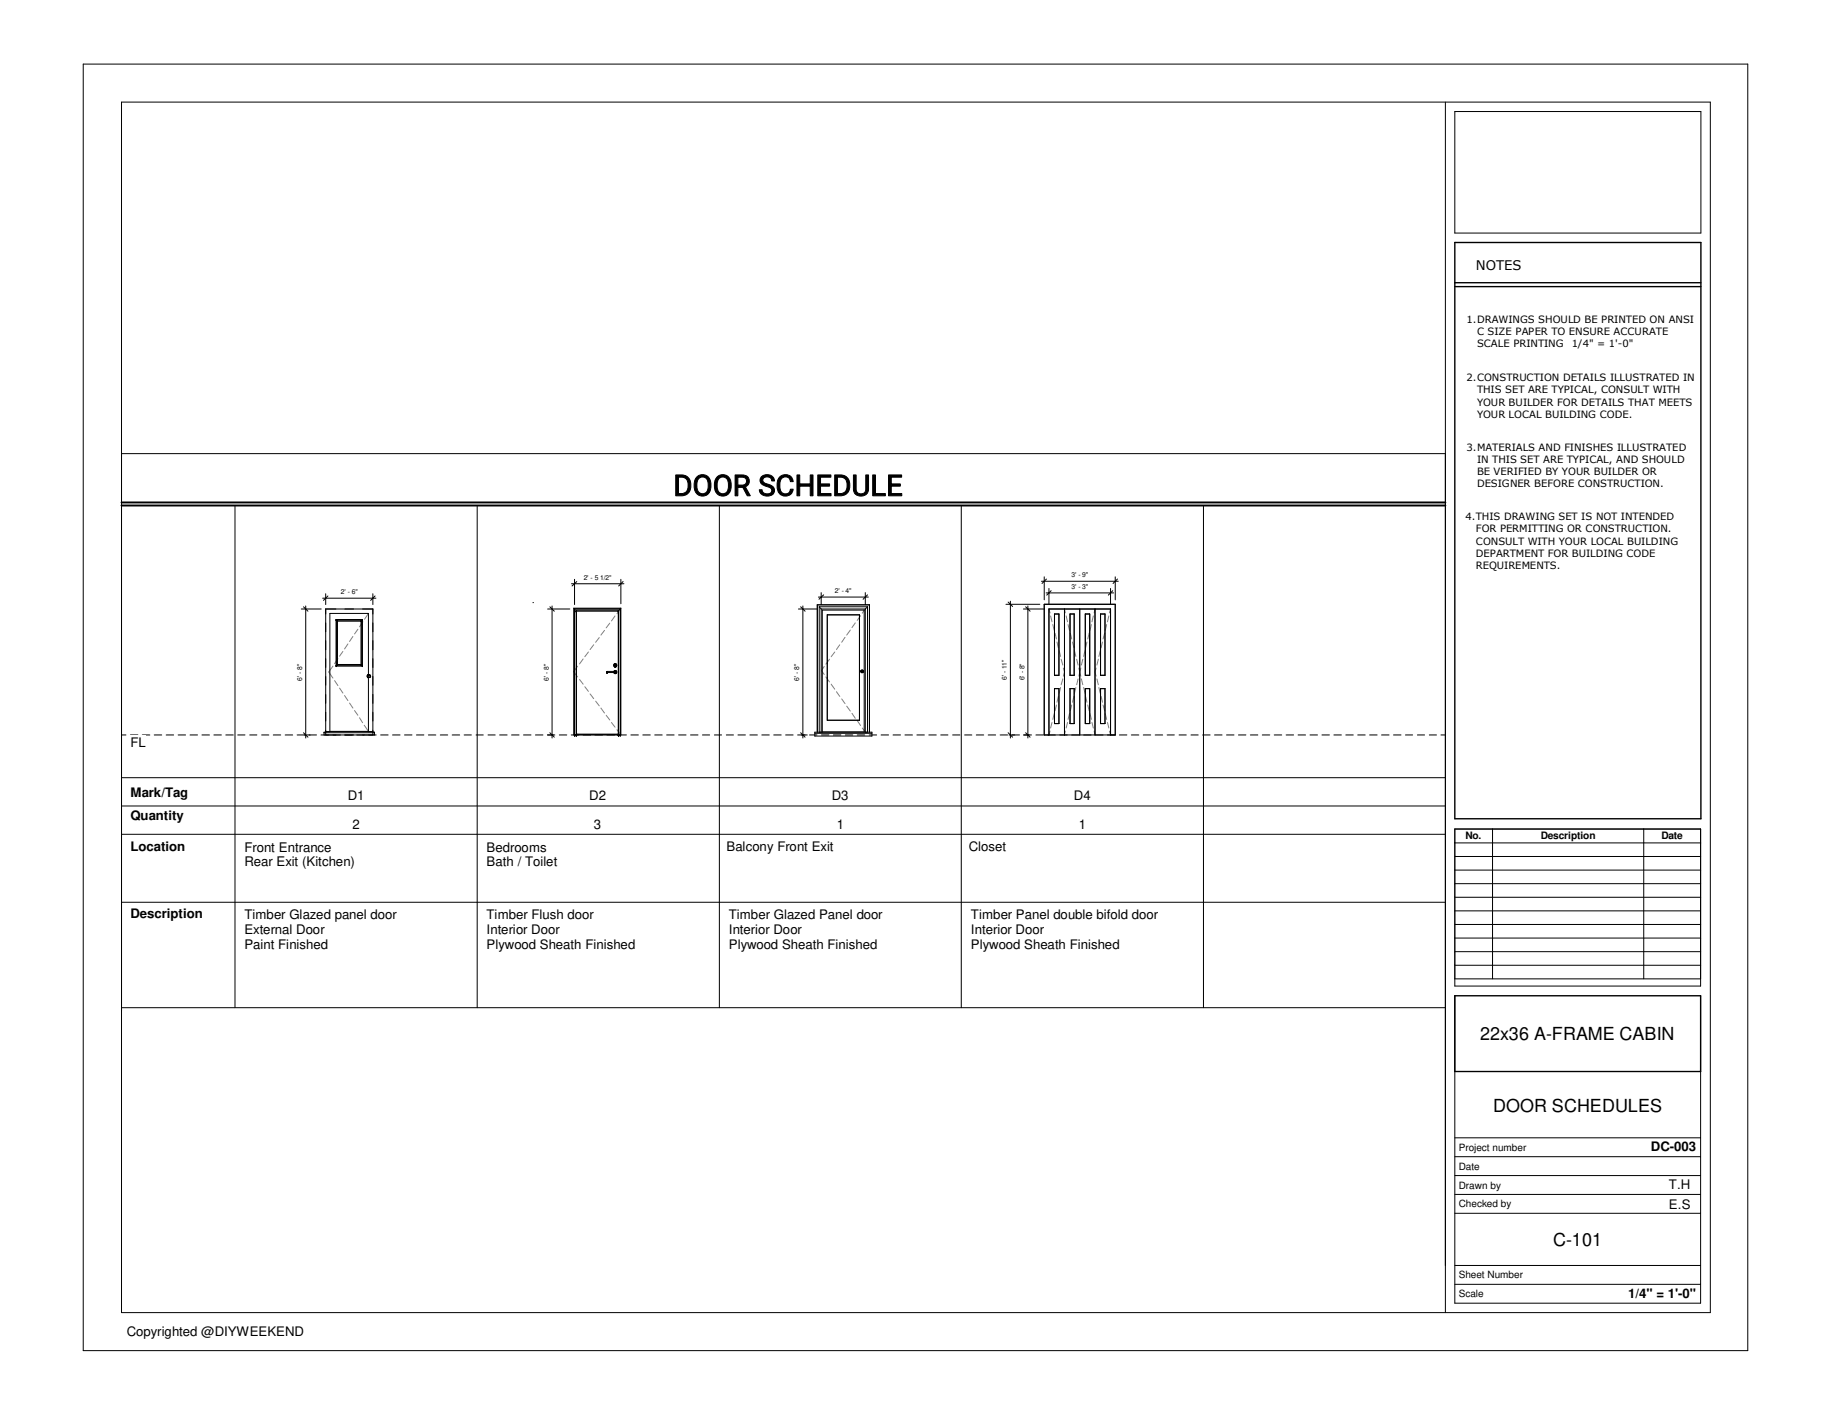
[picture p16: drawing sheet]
<svg xmlns="http://www.w3.org/2000/svg" width="279mm" height="216mm" viewBox="0 0 279 216" stroke-linecap="round" stroke-linejoin="round" font-family="sans-serif">
<defs><g id="words">
<text font-size="4.5" x="102.7" y="75.6">DOOR SCHEDULE</text>
<g font-size="2.7">
<text x="225.8" y="158.7">22x36 A-FRAME CABIN</text>
<text x="227.8" y="169.7">DOOR SCHEDULES</text>
<text x="237" y="190.1">C-101</text>
</g>
<g font-size="2">
<text x="225.2" y="41.2">NOTES</text>
<text x="19.9" y="114">FL</text>
<text x="19.9" y="121.5">Mark/Tag</text>
<text x="19.9" y="125.1">Quantity</text>
<text x="53.1" y="122.1">D1</text>
<text x="89.9" y="122.1">D2</text>
<text x="126.9" y="122.1">D3</text>
<text x="163.9" y="122.1">D4</text>
<text x="19.9" y="129.8">Location</text>
<text x="37.3" y="130">Front Entrance</text>
<text x="53.8" y="126.5">2</text>
<text x="74.3" y="130">Bedrooms</text>
<text x="90.6" y="126.5">3</text>
<text x="110.9" y="129.9">Balcony Front Exit</text>
<text x="127.7" y="126.5">1</text>
<text x="147.8" y="129.9">Closet</text>
<text x="164.6" y="126.5">1</text>
<text x="37.3" y="132.2">Rear Exit (Kitchen)</text>
<text x="74.3" y="132.2">Bath / Toilet</text>
<text x="19.9" y="140">Description</text>
<text x="37.3" y="140.3">Timber Glazed panel door</text>
<text x="37.3" y="142.5">External Door</text>
<text x="74.3" y="140.3">Timber Flush door</text>
<text x="74.3" y="142.5">Interior Door</text>
<text x="111.2" y="140.3">Timber Glazed Panel door</text>
<text x="111.2" y="142.5">Interior Door</text>
<text x="148.2" y="140.3">Timber Panel double bifold door</text>
<text x="148.2" y="142.5">Interior Door</text>
<text x="37.3" y="144.8">Paint Finished</text>
<text x="74.3" y="144.8">Plywood Sheath Finished</text>
<text x="111.2" y="144.8">Plywood Sheath Finished</text>
<text x="148.2" y="144.8">Plywood Sheath Finished</text>
<text x="251.9" y="175.7">DC-003</text>
<text x="254.7" y="184.5">E.S</text>
<text x="254.7" y="181.5">T.H</text>
<text x="19.3" y="203.9">Copyrighted @DIYWEEKEND</text>
<text x="248.5" y="198.1">1/4&quot; = 1'-0&quot;</text>
</g>
<g font-size="1.6">
<text x="223.6" y="128">No.</text>
<text x="235.1" y="128">Description</text>
<text x="253.5" y="128">Date</text>
</g>
<g font-size="1.5">
<text x="223.8" y="49.3">1.DRAWINGS SHOULD BE PRINTED ON ANSI</text>
<text x="225.4" y="51.1">C SIZE PAPER TO ENSURE ACCURATE</text>
<text x="225.4" y="53">SCALE PRINTING</text>
<text x="239.9" y="53">1/4&quot; = 1'-0&quot;</text>
<text x="223.8" y="58.2">2.CONSTRUCTION DETAILS ILLUSTRATED IN</text>
<text x="225.4" y="60">THIS SET ARE TYPICAL, CONSULT WITH</text>
<text x="225.4" y="61.9">YOUR BUILDER FOR DETAILS THAT MEETS</text>
<text x="225.4" y="63.7">YOUR LOCAL BUILDING CODE.</text>
<text x="223.8" y="68.8">3.MATERIALS AND FINISHES ILLUSTRATED</text>
<text x="225.4" y="70.7">IN THIS SET ARE TYPICAL, AND SHOULD</text>
<text x="225.4" y="72.5">BE VERIFIED BY YOUR BUILDER OR</text>
<text x="225.4" y="74.3">DESIGNER BEFORE CONSTRUCTION.</text>
<text x="223.6" y="79.4">4.THIS DRAWING SET IS NOT INTENDED</text>
<text x="225.2" y="81.2">FOR PERMITTING OR CONSTRUCTION.</text>
<text x="225.2" y="83.1">CONSULT WITH YOUR LOCAL BUILDING</text>
<text x="225.2" y="84.9">DEPARTMENT FOR BUILDING CODE</text>
<text x="225.2" y="86.8">REQUIREMENTS.</text>
<text x="222.6" y="175.6">Project number</text>
<text x="222.6" y="178.5">Date</text>
<text x="222.6" y="181.4">Drawn by</text>
<text x="222.6" y="184.2">Checked by</text>
<text x="222.6" y="198">Scale</text>
<text x="222.6" y="195.1">Sheet Number</text>
</g>
<g font-size="1">
<text x="89.1" y="88.5">2' - 5 1/2&quot;</text>
<text x="163.5" y="89.8">3' - 3&quot;</text>
<text x="163.5" y="88.1">3' - 9&quot;</text>
<text x="52" y="90.7">2' - 6&quot;</text>
<text x="127.4" y="90.5">2' - 4&quot;</text>
<text x="46.1" y="103.8" transform="rotate(-90 46.1 103.8)">6' - 8&quot;</text>
<text x="83.7" y="103.8" transform="rotate(-90 83.7 103.8)">6' - 8&quot;</text>
<text x="122" y="103.8" transform="rotate(-90 122 103.8)">6' - 8&quot;</text>
<text x="153.6" y="103.8" transform="rotate(-90 153.6 103.8)">6' - 11&quot;</text>
<text x="156.3" y="103.8" transform="rotate(-90 156.3 103.8)">6' - 8&quot;</text>
</g>
</g></defs>
<g fill="none" stroke="#000" stroke-width=".15">
<path d="M35.9 77.1v76.7M72.8 77.1v76.7M109.8 77.1v76.7M146.7 77.1v76.7M183.6 77.1v76.7M51.3 94.5h.1M51.3 94.5v7.1h4v-7.1M51.3 94.5h4M51.4 94.7h.1M51.5 94.7h.1M51.5 94.7h3.6M51.5 94.7l-.1 6.7"/>
<path d="M55.1 94.7h.1M55.1 94.7v6.7M55.2 94.7h-.1M55.3 94.5h.1M81.3 91.9h.1M87.7 92.9h.1M87.7 92.9h7M87.7 92.9v19.2M87.9 93.2h.1M87.9 93.2v18.9M87.9 93.2h6.5M88 93.2h.1"/>
<path d="M88 93.2v18.8h6.4M94.4 93.2h.1M94.4 93.2v18.9M94.6 92.9h.1M94.6 92.9v.1M94.7 92.9h.1M94.7 92.9v19.2M125 92.6v19.1M125 92.6h7.4M125 92.6l.3 .3M125.3 92.9h6.7M125.3 92.9v18.8"/>
<path d="M126.2 93.8h4.9v16.1h-4.9zM132 92.9v18.8M132.4 92.6v19.1M132.4 92.6l-.4 .3M159.3 92.2h10.9v19.9h-10.9zM160.9 93.7h.7v9.3h-.7zM162.4 92.9v19.2M163.3 93.7h.6v9.3h-.6zM164.8 92.9v19.2M165.6 93.7h.7v9.3h-.7zM167.1 92.9v19.2M167.9 93.7h.7v9.3h-.7z"/>
<path d="M18.5 112.1h.7M18.5 118.7h202.1M19.9 112.1h1.1M21.7 112.1h1.2M23.5 112.1h1.2M25.4 112.1h1.1M27.2 112.1h1.1M29 112.1h1.1M30.8 112.1h1.2M32.6 112.1h1.2M34.5 112.1h1.1M36.3 112.1h1.1"/>
<path d="M38.1 112.1h1.1M39.9 112.1h1.1M41.7 112.1h1.1M43.5 112.1h1.2M45.3 112.1h1.2M47.2 112.1h1.1M49 112.1h8.4M49.4 111.8h7.7M49.7 112.1v-19.2h7.2v19.2M49.7 111.6h7.2M49.7 111.7h-.3v.4M50.3 111.6h5.9"/>
<path d="M51.3 101.6h.1M51.4 101.4h.1M51.5 101.4h.1M51.5 101.4h3.6M55.1 101.4h.1M55.3 101.6h.1M56 103v.1M56 103.3h.1M56.2 103h.1l.2 .2-.2 .2-.1-.1zM56.2 103a.24 .24 0 0 0 0 .4M56.2 103h.2l.2 .2-.2 .2h-.2M56.2 102.9l-.2 .3 .2 .2"/>
<path d="M56.2 103v-9.4h-5.9v18M56.2 103.4v8.2M56.9 111.7h.2v.4M58.1 112.1h1.1M59.9 112.1h1.1M61.7 112.1h1.2M63.5 112.1h1.2M65.4 112.1h1.1M67.2 112.1h1.1M69 112.1h1.1M70.8 112.1h1.1M72.6 112.1h1.1"/>
<path d="M74.5 112.1h1.1M76.2 112.1h1.2M78.1 112.1h1.1M79.9 112.1h1.1M81.7 112.1h1.1M83.5 112.1h1.2M85.3 112.1h1.2M87.2 112.1h8.4M87.5 112.1v-19.3h7.2v19.3M87.7 112.1h.1M87.9 112.1h.1M87.9 112.1h6.5"/>
<path d="M88.1 112v.1M92.6 102.6h.1M92.6 102.5h.1M92.6 102.4h.1M92.6 102.4h1.3M92.6 102.6h1.3M92.6 102.4v.2M93.7 102.4h.1M93.7 101.3h.2h.2l-.1 .4-.3-.1zM93.7 102.4l.1-.1 .3 .1v.3l-.3 .1-.1-.2M93.8 101.6h.1M93.8 101.4h.1"/>
<path d="M93.8 101.6l.1 .1M93.9 101.3h.1M93.9 101.7h.1M93.9 102.4h.1M93.9 102.6h.1M93.9 101.6h.1M93.9 102.5h.1M93.9 101.3l.1 .1M93.9 102.5l.1 .1M93.9 101.6v.1M93.9 101.3h-.1v.3M94 101.4h.1"/>
<path d="M94 101.6h.1M94 102.5h.1M94 102.6h.1M94 101.4l-.1 .2M94 102.6h-.1M94.1 101.6v-.2l-.3-.1a.24 .24 0 0 0 0 .4M94.1 101.6l-.2 .1M94.2 112v.1M94.4 112.1h.1M94.6 112.1h.1M94.7 112.1h.1M96.3 112.1h1.1"/>
<path d="M98.1 112.1h1.1M99.9 112.1h1.1M101.7 112.1h1.2M103.5 112.1h1.2M105.4 112.1h1.1M107.2 112.1h1.1M109 112.1h1.1M110.8 112.1h1.1M112.6 112.1h1.1M114.4 112.1h1.2M116.2 112.1h1.2M118.1 112.1h1.1"/>
<path d="M119.9 112.1h1.1M121.7 112.1h1.2M123.5 112.1h1.2M124.3 111.7h8.8v.6h-8.8zM124.3 111.9h8.8M124.7 111.7v-19.4h8v19.4M125.3 112.1h1.2M125.5 111.7v-18.6h6.4v18.6M125.5 111.7h6.4M127.2 112.1h1.1M129 112.1h1.1M130.8 112.1h1.2"/>
<path d="M131.4 102.4h.3M131.4 102.3h.3l.1 .1-.1 .2h-.3l-.1-.2zM131.4 102.5v-.2l.1-.1 .2 .1v.3h-.3M131.5 102.4h.1zM132.6 112.1h1.2M134.5 112.1h1.1M136.3 112.1h1.1M138.1 112.1h1.1M139.9 112.1h1.2M141.7 112.1h1.2M143.6 112.1h1.1M145.4 112.1h1.1"/>
<path d="M147.2 112.1h1.1M149 112.1h1.1M150.8 112.1h1.1M152.6 112.1h1.2M154.4 112.1h1.2M156.3 112.1h1.1M158.1 112.1h1.1M160.1 112.1v-19.2h9.4v19.2M160.9 105.1h.7v5.3h-.7zM163.3 105.1h.6v5.3h-.6zM165.6 105.1h.7v5.3h-.7zM167.9 105.1h.7v5.3h-.7z"/>
<path d="M170.8 112.1h1.2M172.6 112.1h1.2M174.5 112.1h1.1M176.3 112.1h1.1M178.1 112.1h1.1M179.9 112.1h1.1M181.7 112.1h1.1M183.5 112.1h1.2M185.3 112.1h1.2M187.2 112.1h1.1M189 112.1h1.1M190.8 112.1h1.1"/>
<path d="M192.6 112.1h1.2M194.4 112.1h1.2M196.3 112.1h1.1M198.1 112.1h1.1M199.9 112.1h1.1M201.7 112.1h1.2M203.5 112.1h1.2M205.4 112.1h1.1M207.2 112.1h1.1M209 112.1h1.1M210.8 112.1h1.2M212.6 112.1h1.2"/>
<path d="M214.5 112.1h1.1M216.3 112.1h1.1M218.1 112.1h1.1M219.9 112.1h.7M18.5 123h202.1M18.5 127.3h202.1M18.5 137.7h202.1M18.5 154.3v-85.1h202.1v123.9M18.5 153.8h202.1"/>
</g>
<g fill="none" stroke="#808080" stroke-width=".15">
<path d="M52.3 99.4l-.5 .7M53.1 98.3l-.5 .7M53.8 97.1l-.5 .8M54.6 96l-.5 .7M55.4 94.9l-.5 .7M56.2 93.6l-.6 .9M89.8 99.5l-.6 .7M90.6 98.4l-.6 .7M91.4 97.3l-.5 .7M92.2 96.2l-.5 .7M93 95.1l-.5 .7M93.9 94l-.6 .7"/>
<path d="M94.7 92.8l-.6 .8M127.4 99.5l-.6 .7M128.1 98.4l-.5 .7M128.9 97.2l-.5 .8M129.8 96.1l-.6 .8M130.5 95l-.5 .8M131.3 93.9l-.5 .8M132 92.9l-.4 .7M160.1 92.9l.1 .6M160.3 94l.2 .9M160.7 95.3l.2 .9M161 96.6l.2 .9"/>
<path d="M161.3 98l.2 .8M161.6 99.3l.2 .9M162.4 92.9l.2 .6M162.7 94l.2 .9M163 95.3l.2 .9M163.3 96.6l.2 .9M163.7 98l.2 .8M164 99.3l.2 .9M165.6 99.3l-.2 .9M165.9 98l-.2 .8M166.2 96.6l-.2 .9M166.5 95.3l-.2 .9"/>
<path d="M166.8 94l-.2 .9M167.1 92.9l-.1 .6M167.9 99.3l-.2 .9M168.2 98l-.2 .8M168.6 96.6l-.3 .9M168.9 95.3l-.2 .9M169.2 94l-.2 .9M169.5 92.9l-.2 .6M50.8 101.6l-.6 .9 .6 1M51.1 103.8l.5 .8M51.6 100.5l-.5 .8M51.8 105l.5 .7"/>
<path d="M52.6 106.1l.5 .8M53.3 107.3l.5 .7M54.1 108.4l.5 .7M54.9 109.5l.4 .8M55.6 110.7l.6 .9M88.1 101.6l-.6 .9 .6 .8M88.4 103.7l.6 .7M89 100.5l-.6 .8M89.2 104.8l.6 .7M90 105.9l.6 .7M90.9 107l.5 .7M91.7 108l.5 .8"/>
<path d="M92.5 109.1l.5 .8M93.3 110.2l.6 .8M94.1 111.3l.6 .8M125.8 101.7l-.5 .6 .5 .6M126 103.3l.6 .8M126.6 100.6l-.6 .7M126.8 104.4l.6 .8M127.6 105.5l.5 .8M128.4 106.6l.5 .8M129.2 107.7l.6 .8M130 108.8l.5 .8M130.8 109.9l.5 .8"/>
<path d="M131.6 111.1l.4 .6M160.2 111.5l-.1 .6M160.5 110.2l-.2 .9M160.9 108.9l-.2 .9M161.2 107.6l-.2 .9M161.5 106.3l-.2 .8M161.8 104.9l-.2 .9M161.9 100.6l.3 .9M162.2 103.6l-.3 .9M162.3 101.9l.1 .6-.1 .7M162.6 111.5l-.2 .6M162.9 110.2l-.2 .9"/>
<path d="M163.2 108.9l-.2 .9M163.5 107.6l-.2 .9M163.9 106.3l-.2 .8M164.2 104.9l-.2 .9M164.3 100.6l.2 .9M164.5 103.6l-.2 .9M164.6 101.9l.2 .6M164.8 102.5l-.2 .7M164.8 102.5l.1 .7M164.9 101.9l-.1 .6M165 103.6l.2 .9M165.2 100.6l-.2 .9"/>
<path d="M165.4 104.9l.2 .9M165.7 106.3l.2 .8M166 107.6l.2 .9M166.3 108.9l.2 .9M166.6 110.2l.2 .9M167 111.5l.1 .6M167.3 101.9l-.2 .6 .2 .7M167.4 103.6l.2 .9M167.6 100.6l-.2 .9M167.7 104.9l.2 .9M168 106.3l.2 .8M168.3 107.6l.3 .9"/>
<path d="M168.7 108.9l.2 .9M169 110.2l.2 .9M169.3 111.5l.2 .6"/>
</g>
<path d="M18.5 77.1h202.1M18.5 76.7h202.1" fill="none" stroke="#000" stroke-width=".3"/>
<g fill="#fff">
<path d="M19.9 119.7h8.8v2.3h-8.8z"/>
<path d="M19.9 123.3h8v2.3h-8z"/>
<path d="M19.9 127.9h8.4v2.4h-8.4z"/>
<path d="M19.9 138.1h11v2.4h-11z"/>
<path d="M53.1 120.3h2.5v2.2h-2.5z"/>
<path d="M53.8 124.7h1.1v2.3h-1.1z"/>
<path d="M37.3 128.1h13.3v2.2h-13.3z"/>
<path d="M37.3 130.3h16.9v2.3h-16.9z"/>
<path d="M37.3 138.4h23.3v2.2h-23.3z"/>
<path d="M37.3 140.6h12.3v2.3h-12.3z"/>
<path d="M37.3 142.9h12.8v2.3h-12.8z"/>
<path d="M126.9 120.3h2.6v2.2h-2.6z"/>
<path d="M90.6 124.7h1.1v2.3h-1.1z"/>
<path d="M127.7 124.7h1.1v2.3h-1.1z"/>
<path d="M89.9 120.3h2.6v2.2h-2.6z"/>
<path d="M19.9 112.2h2.3v2.2h-2.3z"/>
<path d="M102.7 71.3h35v5.1h-35z"/>
<path d="M74.3 128.1h9.1v2.2h-9.1z"/>
<path d="M74.3 130.3h10.7v2.3h-10.7z"/>
<path d="M110.9 128.1h16.3v2.2h-16.3z"/>
<path d="M74.3 138.4h16.3v2.2h-16.3z"/>
<path d="M74.3 140.6h11.1v2.3h-11.1z"/>
<path d="M74.3 142.9h22.6v2.3h-22.6z"/>
<path d="M111.2 138.4h23.5v2.2h-23.5z"/>
<path d="M111.2 140.6h11.2v2.3h-11.2z"/>
<path d="M111.2 142.9h22.7v2.3h-22.7z"/>
</g>
<g fill="none" stroke="#000" stroke-width=".15">
<path d="M46 92.9h3M46.3 92.6l.7 .7M46.7 92.5v20.1M49.2 91.3h8.2M49.7 90.6v1.6M50 90.9l-.6 .7M56.9 90.6v1.6M57.2 90.9l-.6 .7M83.6 92.9h3.4M83.9 92.6l.7 .7M84.2 92.5v20.1M87.2 89.1h8"/>
<path d="M87.7 88.4v3.8M88 88.7l-.7 .7M94.7 88.4v3.7M95.1 88.7l-.7 .7M121.8 92.9h2.8M122.2 92.6l.7 .7M122.5 92.5v20.1M124.9 91.1h7.6M125.3 90.4v1.8M125.7 90.8l-.7 .6M132 90.4v1.8M132.4 90.8l-.7 .6"/>
<path d="M153.5 92.2h5.2M153.8 91.9l.7 .6M154.2 91.7v20.9M156.2 92.9h3.2M156.5 92.6l.7 .7M156.8 92.5v20.1M158.9 88.7h11.7M159.3 88v3.5M159.6 90.5h10.3M159.7 88.3l-.7 .7M160.1 89.8v2.4M160.4 90.1l-.7 .7"/>
<path d="M169.5 89.8v2.4M169.8 90.1l-.7 .7M170.2 88v3.5M170.5 88.3l-.7 .7M46.3 111.8l.7 .7M46.4 112.1h.9M83.6 112.1h.9M83.9 111.8l.7 .7M122.2 111.8l.7 .7M122.3 112.1h.9M153.8 111.8l.7 .7M154 112.1h.9"/>
<path d="M156.2 112.1h.9M156.5 111.8l.7 .7"/>
</g>
<g fill="#fff">
<path d="M163.9 120.3h2.6v2.2h-2.6z"/>
<path d="M164.6 124.7h1.1v2.3h-1.1z"/>
<path d="M147.8 128.1h5.7v2.2h-5.7z"/>
<path d="M148.2 138.4h28.5v2.2h-28.5z"/>
<path d="M148.2 140.6h11.1v2.3h-11.1z"/>
<path d="M148.2 142.9h22.7v2.3h-22.7z"/>
</g>
<path d="M222 37h37.5v87.9h-37.5zM222 43.1h37.5M222 43.7h37.5M222 151.9h37.5v11.6h-37.5z" fill="none" stroke="#000" stroke-width=".21"/>
<g fill="none" stroke="#000" stroke-width=".15">
<path d="M12.7 9.8h254v196.3h-254zM18.5 15.6h242.5v184.7h-242.5zM220.6 15.6v184.7M222 17h37.5v18.6h-37.5zM222 126.5h37.5v24h-37.5zM222 151.9v46.9h37.5v-46.9M222 173.6h37.5M222 176.5h37.5M222 179.4h37.5M222 196h37.5M222 182.2h37.5M222 185.1h37.5"/>
<path d="M222 193.1h37.5"/>
</g>
<g fill="#fff">
<path d="M222.6 196.6h3.8v1.7h-3.8z"/>
<path d="M222.6 174.2h10.4v1.7h-10.4z"/>
<path d="M222.6 177.1h3.2v1.7h-3.2z"/>
<path d="M222.6 180h6.4v1.7h-6.4z"/>
<path d="M222.6 182.8h8v1.8h-8z"/>
<path d="M222.6 193.7h9.9v1.7h-9.9z"/>
<path d="M225.2 39.2h7v2.4h-7z"/>
<path d="M225.4 47.8h33.3v1.8h-33.3z"/>
<path d="M225.4 49.6h29.7v1.8h-29.7z"/>
<path d="M225.4 51.4h13.2v1.9h-13.2z"/>
<path d="M223.8 47.8h1.5v1.8h-1.5z"/>
<path d="M254.7 182.7h3.3v2.2h-3.3z"/>
<path d="M254.7 179.7h3.2v2.2h-3.2z"/>
<path d="M19.3 202.1h27.1v2.2h-27.1z"/>
<path d="M225.4 56.6h33.3v1.9h-33.3z"/>
<path d="M225.4 58.5h31.6v1.8h-31.6z"/>
<path d="M225.4 60.3h33.3v1.8h-33.3z"/>
<path d="M225.4 62.1h23.7v1.9h-23.7z"/>
<path d="M223.8 56.6h1.5v1.9h-1.5z"/>
<path d="M225.4 67.3h32.5v1.8h-32.5z"/>
<path d="M225.4 69.1h32.2v1.9h-32.2z"/>
<path d="M225.4 71h28v1.8h-28z"/>
<path d="M225.4 72.8h28.5v1.8h-28.5z"/>
<path d="M223.8 67.3h1.5v1.8h-1.5z"/>
<path d="M225.2 77.9h30.8v1.8h-30.8z"/>
<path d="M225.2 79.7h30.4v1.8h-30.4z"/>
<path d="M225.2 81.5h31.4v1.9h-31.4z"/>
<path d="M225.2 83.4h28v1.8h-28z"/>
<path d="M225.2 85.2h13v1.8h-13z"/>
<path d="M223.6 77.9h1.5v1.8h-1.5z"/>
</g>
<g fill="none" stroke="#000" stroke-width=".15">
<path d="M222 126.5h37.5v22.9h-37.5zM222 139h37.5M222 136.9h37.5M222 134.8h37.5M222 132.8h37.5M222 130.7h37.5M222 128.6h37.5M227.8 126.5v22.9M250.8 126.5v22.9M222 147.3h37.5M222 145.2h37.5M222 143.1h37.5"/>
<path d="M222 141.1h37.5"/>
</g>
<use href="#words"/>
</svg>
